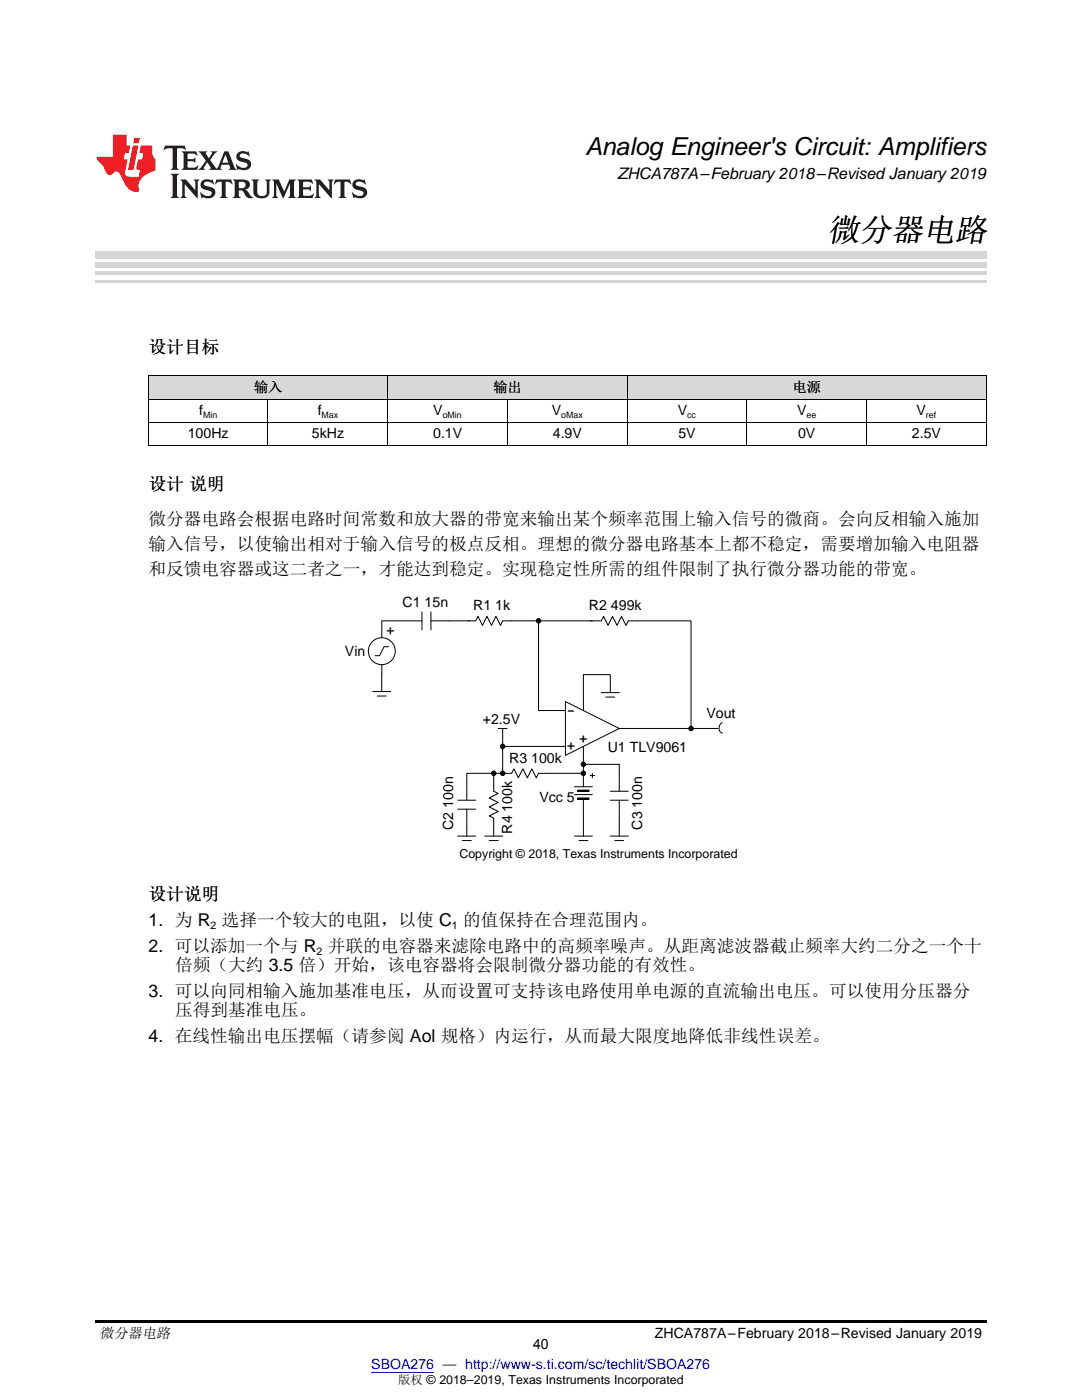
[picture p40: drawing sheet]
<svg xmlns="http://www.w3.org/2000/svg" width="216mm" height="279mm" viewBox="0 0 216 279" stroke-linecap="round" stroke-linejoin="round" font-family="sans-serif">
<defs><g id="words">
<text font-size="6.4" x="165.1" y="48">微分器电路</text>
<text font-size="4.9" x="116.8" y="30.9">Analog Engineer's Circuit: Amplifiers</text>
<g font-size="3.5">
<text x="29.6" y="70.5">设计目标</text>
<text x="29.6" y="97.8">设计 说明</text>
<text x="29.6" y="104.8">微分器电路会根据电路时间常数和放大器的带宽来输出某个频率范围上输入信号的微商。会向反相输入施加</text>
<text x="29.6" y="109.8">输入信号，以使输出相对于输入信号的极点反相。理想的微分器电路基本上都不稳定，需要增加输入电阻器</text>
<text x="29.6" y="114.7">和反馈电容器或这二者之一，才能达到稳定。实现稳定性所需的组件限制了执行微分器功能的带宽。</text>
<text x="29.6" y="179.6">设计说明</text>
<text x="29.6" y="184.7">1. 为 R 选择一个较大的电阻，以使 C 的值保持在合理范围内。</text>
<text x="29.6" y="189.9">2. 可以添加一个与 R 并联的电容器来滤除电路中的高频率噪声。从距离滤波器截止频率大约二分之一个十</text>
<text x="34.9" y="193.8">倍频（大约 3.5 倍）开始，该电容器将会限制微分器功能的有效性。</text>
<text x="29.6" y="198.9">3. 可以向同相输入施加基准电压，从而设置可支持该电路使用单电源的直流输出电压。可以使用分压器分</text>
<text x="34.9" y="202.8">压得到基准电压。</text>
<text x="29.6" y="208">4. 在线性输出电压摆幅（请参阅 Aol 规格）内运行，从而最大限度地降低非线性误差。</text>
</g>
<text font-size="3.2" x="123.3" y="35.7">ZHCA787A–February 2018–Revised January 2019</text>
<text font-size="2.9" x="19.9" y="267.1">微分器电路</text>
<g font-size="2.8">
<text x="39.8" y="82.8">f</text>
<text x="50.7" y="78.2">输入</text>
<text x="63.4" y="82.8">f</text>
<text x="86.5" y="82.8">V</text>
<text x="98.5" y="78.2">输出</text>
<text x="110.1" y="82.8">V</text>
<text x="135.3" y="82.8">V</text>
<text x="158.2" y="78.2">电源</text>
<text x="159.1" y="82.8">V</text>
<text x="182.9" y="82.8">V</text>
<text x="37.5" y="87.5">100Hz</text>
<text x="62.2" y="87.5">5kHz</text>
<text x="86.4" y="87.5">0.1V</text>
<text x="110.3" y="87.5">4.9V</text>
<text x="135.4" y="87.5">5V</text>
<text x="159.2" y="87.5">0V</text>
<text x="182" y="87.5">2.5V</text>
<text x="80.3" y="121.1">C1 15n</text>
<text x="94.4" y="121.8">R1 1k</text>
<text x="117.5" y="121.8">R2 499k</text>
<text x="68.8" y="131">Vin</text>
<text x="78.7" y="126.7" transform="rotate(-90 78.7 126.7)">+</text>
<text x="113.1" y="142.7">-</text>
<text x="141" y="143.2">Vout</text>
<text x="96.3" y="144.5">+2.5V</text>
<text x="113.1" y="149.7">+</text>
<text x="115.6" y="148.3">+</text>
<text x="101.6" y="152.2">R3 100k</text>
<text x="121.3" y="150.1">U1 TLV9061</text>
<text x="107.6" y="160">Vcc 5</text>
<text x="90.4" y="165.7" transform="rotate(-90 90.4 165.7)">C2 100n</text>
<text x="102.2" y="166.3" transform="rotate(-90 102.2 166.3)">R4 100k</text>
<text x="128.1" y="165.6" transform="rotate(-90 128.1 165.6)">C3 100n</text>
<text x="106.4" y="269.2">40</text>
<text x="130.7" y="267.1">ZHCA787A–February 2018–Revised January 2019</text>
</g>
<text font-size="2.8" fill="#00f" x="74.1" y="273.2">SBOA276 — http://www-s.ti.com/sc/techlit/SBOA276</text>
<g font-size="2.5">
<text x="91.7" y="171.3">Copyright © 2018, Texas Instruments Incorporated</text>
<text x="79.4" y="276.3">版权 © 2018–2019, Texas Instruments Incorporated</text>
</g>
<g font-size="2.1">
<text x="42" y="185.5">2</text>
<text x="90.2" y="185.5">1</text>
<text x="63.2" y="190.6">2</text>
</g>
<g font-size="1.8">
<text x="40.5" y="83.4">Min</text>
<text x="64.2" y="83.4">Max</text>
<text x="88.3" y="83.4">oMin</text>
<text x="112" y="83.4">oMax</text>
<text x="137.1" y="83.4">cc</text>
<text x="160.9" y="83.4">ee</text>
<text x="184.7" y="83.4">ref</text>
</g>
</g></defs>
<g fill="#d8d8d8">
<path d="M29.6 75.1h23.9v4.6h-23.9z"/>
<path d="M53.5 75.1h23.9v4.6h-23.9z"/>
<path d="M77.4 75.1h23.9v4.6h-23.9z"/>
<path d="M101.3 75.1h23.9v4.6h-23.9z"/>
<path d="M125.2 75.1h23.8v4.6h-23.8z"/>
<path d="M149 75.1h23.9v4.6h-23.9z"/>
<path d="M172.9 75.1h23.9v4.6h-23.9z"/>
</g>
<path d="M19 263.5h177.8v.6h-177.8z" fill="#000"/>
<circle cx="98.5" cy="154.3" r=".45" fill="#3c0000"/>
<circle cx="98.5" cy="154.3" r=".45" fill="none" stroke="#000" stroke-width=".2"/>
<circle cx="100.3" cy="149" r=".45" fill="#3c0000"/>
<circle cx="100.3" cy="149" r=".45" fill="none" stroke="#000" stroke-width=".2"/>
<circle cx="100.3" cy="154.3" r=".45" fill="#3c0000"/>
<circle cx="100.3" cy="154.3" r=".45" fill="none" stroke="#000" stroke-width=".2"/>
<circle cx="107.5" cy="123.9" r=".45" fill="#3c0000"/>
<circle cx="107.5" cy="123.9" r=".45" fill="none" stroke="#000" stroke-width=".2"/>
<circle cx="116.4" cy="152.5" r=".45" fill="#3c0000"/>
<circle cx="116.4" cy="152.5" r=".45" fill="none" stroke="#000" stroke-width=".2"/>
<circle cx="116.4" cy="154.3" r=".45" fill="#3c0000"/>
<circle cx="116.4" cy="154.3" r=".45" fill="none" stroke="#000" stroke-width=".2"/>
<circle cx="137.9" cy="145.4" r=".45" fill="#3c0000"/>
<g fill="none" stroke="#000" stroke-width=".2">
<path d="M74.4 138h3.6M75.3 138.9h1.8M76.2 136.2v1.8M76.2 123.9v3.4M76.2 132.6v1.8M77.5 129.1h-.9l-.9 1.8h-.9M93.4 123.9h1.5l.5-.9 .9 1.8 .9-1.8 .9 1.8 .9-1.8 .9 1.8 .4-.9h1.8M117.8 123.9h2.2l.4-.9 .9 1.8 .9-1.8 .9 1.8 .9-1.8 .9 1.8 .5-.9h1.7M120 138.2h3.6M120.9 139.1h1.8M121.8 136.4v1.8M99.4 145.4h1.8"/>
<path d="M100.3 145.4v1.8M111 149h1.8M111 141.8h1.8M114.6 157h3.6M114.6 158.6h3.6M115.3 157.7h2.2v.2h-2.2zM115.3 159.3h2.2v.2h-2.2zM116.4 140v1.8M116.4 149v1.8M116.4 154.3v2.7M116.4 159.5v3.8M117.8 154.8h.8"/>
<path d="M118.2 154.3v.9M121.8 157.9h3.6M121.8 159.7h3.6M123.6 154.3v3.6M123.6 159.7v3.6M123.6 145.4h1.8M141.5 145.4h1.8M144.1 144.3a1.09 1.09 0 0 0-.6 1 1.09 1.09 0 0 0 .6 1M91.4 166.9h3.5M92.2 167.8h1.8M93.1 165.1v1.8M96.7 166.9h3.6"/>
<path d="M97.6 167.8h1.8M98.5 165.1v1.8M114.6 166.9h3.6M115.5 167.8h1.8M116.4 165.1v1.8M121.8 166.9h3.6M122.7 167.8h1.8M123.6 165.1v1.8"/>
<circle cx="76.2" cy="130" r="2.68"/>
<circle cx="137.9" cy="145.4" r=".45"/>
</g>
<path d="M115.3 157.8h2.2M115.3 159.4h2.2" fill="none" stroke="#000" stroke-width=".22"/>
<path d="M112.8 140l10.8 5.4-10.8 5.4z" fill="#fff"/>
<g fill="none" stroke="#000" stroke-width=".2">
<path d="M29.6 79.7h167.2M29.6 75h167.2M29.7 75.1v13.9M53.5 79.7v9.3M77.3 75.1v13.9M101.2 79.7v9.3M125.1 75.1v13.9M149 79.7v9.3M172.9 79.7v9.3M196.8 75.1v13.9M29.6 89h167.2M29.6 84.3h167.2"/>
<path d="M76.2 134.4v1.8M76.2 123.9h8M84.2 122.1v3.6M86 122.1v3.6M86 123.9h7.6M102.1 123.9h16.1M107.5 123.9v17.9h3.5M121.8 136.4v-1.8h-5.4v5.4M127.1 123.9h10.8v21.5h-12.5M91.4 159.7h3.5M98.5 154.3h-5.4v5.4M98.5 154.3v3.6l.9 .5-1.8 .9 1.8 .8-1.8 .9 1.8 .9-1.8 .9 .9 .5v1.8"/>
<path d="M100.3 147.2v7.1h-1.8M100.3 149h10.7M112.8 140l10.8 5.4-10.8 5.4zM116.4 150.8v3.5h-8.9l-.5 .9-.9-1.8-.9 1.8-.9-1.8-.9 1.8-.9-1.8-.4 .9h-1.6M116.4 152.5h7.2v1.8M137.9 145.4h3.6M91.4 161.5h3.5M93.1 161.5v3.6M116.4 163.3v1.8M123.6 163.3v1.8"/>
</g>
<path d="M19 56.1h177.8" fill="none" stroke="#d4d4d4" stroke-width=".42"/>
<g fill="#d4d4d4">
<path d="M19 54.2h177.8v.7h-177.8z"/>
<path d="M19 52.4h177.8v1h-177.8z"/>
<path d="M19 50.3h177.8v1.4h-177.8z"/>
</g>
<path d="M32.9 29.1l-.3 .9h.1a1.64 1.64 0 0 1 1.7-.3l.1 3.6-.4 .6h1.6l-.4-.6v-3.5v-.1l.4-.1a1.36 1.36 0 0 1 1.3 .4h.1l-.3-.9zM36.3 30.2l.3 .3v.3v2.5v.3l-.3 .3h3l.3-.9h-.1a1.87 1.87 0 0 1-2 .4l-.1-1.2h1.2l.4 .3v-1.1l-.4 .3-1.2 .1 .1-1.1 .2-.1a1.66 1.66 0 0 1 1.7 .5l.1-.1-.3-.8zM39.6 30.2l1.5 1.9-.9 1.2-.7 .6h1.4l-.3-.3 .7-1.2 .8 1.2-.3 .3h2.5l-.3-.3 .2-.7h1.5l.2 .6-.3 .4h1.6l-.4-.5-1.2-3.2h-.8l-1.2 2.9-.4 .6-1.3-1.8 .9-1.1 .6-.6h-1.4l.3 .3-.6 1.1-.6-1 .2-.4zM45 30.8l.6 1.7h-1.2zM47.4 30.6a1.04 1.04 0 0 0-.2 1.1 1.04 1.04 0 0 0 1 .6l1 .2a.5 .5 0 0 1 .2 .6 .5 .5 0 0 1-.5 .4 1.76 1.76 0 0 1-1.7-.8l-.1 .1 .3 1.1 .2-.1a2.54 2.54 0 0 0 2.2-.3 1.12 1.12 0 0 0 .2-1.2 1.12 1.12 0 0 0-1-.6l-1-.3a.4 .4 0 0 1-.2-.4 .4 .4 0 0 1 .4-.3 1.6 1.6 0 0 1 1.6 .5h.1l-.3-1-.3 .2-.2-.1a1.62 1.62 0 0 0-1.7 .3zM34.1 34.7l.3 .3 .1 .3v3.6l-.1 .3-.3 .3h1.6l-.3-.3-.1-.3v-3.6l.1-.3 .3-.3zM36 35.8l.4 .6v2.5l-.1 .3-.3 .3h1.2l-.3-.6v-2.1l2.6 2.8v-3.2l.3-.6h-1.2l.3 .4 .1 1.7-1.9-2.1zM40.3 36.2a1.04 1.04 0 0 0-.2 1.1 1.04 1.04 0 0 0 .9 .6l1 .3a.5 .5 0 0 1 .2 .5 .5 .5 0 0 1-.4 .4 1.76 1.76 0 0 1-1.8-.7h-.1l.3 1.1 .2-.1a2.55 2.55 0 0 0 2.3-.3 1.12 1.12 0 0 0 .2-1.2 1.12 1.12 0 0 0-1-.6l-1-.3a.41 .41 0 0 1-.2-.4 .41 .41 0 0 1 .4-.3 1.6 1.6 0 0 1 1.5 .5h.1l-.3-1-.2 .2-.2-.1a1.64 1.64 0 0 0-1.7 .3zM43.2 35.8l-.3 1h.1a.95 .95 0 0 1 1.2-.5v2.6v.3l-.4 .3h1.6l-.3-.3-.1-.3v-2.4l.3-.2a1.02 1.02 0 0 1 1 .5h.1l-.3-1zM46.5 35.8l.3 .4v.2v2.5v.3l-.3 .3h1.5l-.3-.3-.1-1.2a.9 .9 0 0 1 1.2 .8 1.07 1.07 0 0 0 1.7 .6 1.97 1.97 0 0 1-1.1-1.3l-.5-.3a.98 .98 0 0 0 1-1 .98 .98 0 0 0-1-.9zM47.7 36.3h.2a.81 .81 0 0 1 1.1 .6 .64 .64 0 0 1-.7 .7h-.7zM50.2 35.8l.3 .4 .1 .2v1.9a1.59 1.59 0 0 0 2.1 1.2 1.15 1.15 0 0 0 1.1-1.2v-2.1l.3-.4h-1.2l.3 .6v1.9a.97 .97 0 0 1-.7 .9 .97 .97 0 0 1-1.1-.6l-.1-2.2 .1-.2 .3-.4zM54.3 35.8l.3 .4 .1 .2v2.5l-.4 .6h1.2l-.4-.6v-2.3l1.4 3 1.4-3v2.3l-.4 .6h1.5l-.3-.3v-.3v-2.5v-.2l.3-.4h-1.3l-1 2.4-1.1-2.4zM59.3 35.8l.3 .4 .1 .2v2.5l-.1 .3-.3 .3h3l.4-.8-.1-.1a1.88 1.88 0 0 1-2.1 .4v-1.2h1.2l.3 .3v-1l-.3 .2-1.2 .1v-1l.3-.1a1.66 1.66 0 0 1 1.6 .4h.1l-.3-.9zM62.8 35.8l.3 .6v2.5v.3l-.3 .3h1.2l-.4-.6v-2.1l2.6 2.8v-3.2l.3-.6h-1.1l.3 .4v1.7l-1.8-2.1zM66.9 35.8l-.3 1h.1a.95 .95 0 0 1 1.2-.5v2.6v.3l-.4 .3h1.6l-.3-.3-.1-.3v-2.4l.3-.2a1.02 1.02 0 0 1 1 .5h.1l-.3-1zM70.6 36.2a1.04 1.04 0 0 0-.2 1.1 1.04 1.04 0 0 0 .9 .6l1 .3a.5 .5 0 0 1 .2 .5 .5 .5 0 0 1-.4 .4 1.75 1.75 0 0 1-1.8-.7h-.1l.3 1.1 .2-.1a2.56 2.56 0 0 0 2.3-.3 1.12 1.12 0 0 0 .2-1.2 1.12 1.12 0 0 0-1-.6l-1-.3a.4 .4 0 0 1-.2-.4 .4 .4 0 0 1 .4-.3 1.6 1.6 0 0 1 1.5 .5h.1l-.3-1-.2 .2-.2-.1a1.64 1.64 0 0 0-1.7 .3z" fill="#231f20"/>
<path d="M22.5 26.9v4.4h-3.2a2.57 2.57 0 0 0 1.2 1.7l.4 .8a1.22 1.22 0 0 0 1.3 1.1l.2-.2a.9 .9 0 0 1 1-.5 .9 .9 0 0 1 .7 .9l.5 1.1a2.58 2.58 0 0 0 3.3 1.9 2.35 2.35 0 0 1 .9-3.1l1.1-.6 1.1-.3v-2.3a1.45 1.45 0 0 1-.6-1.3v-1.5h-2.3l-.3 1.5h.8l-.2 1.3h-.9l-.3 1.6 .1 .4 .7 .1-.3 1.4h-1.1a1.52 1.52 0 0 1-1.7-.6l.6-2.9h-.8l.2-1.3h.8l.3-1.5h-.7v-2.1zM26.5 29l-1 4.9h1.2l.9-4.9zM26.8 27.5l-.2 1.1h1.1l.2-1.1z" fill="#ee1d23"/>
<path d="M74.1 273.9h12.5" fill="none" stroke="#00f" stroke-width=".2"/>
<use href="#words"/>
</svg>
